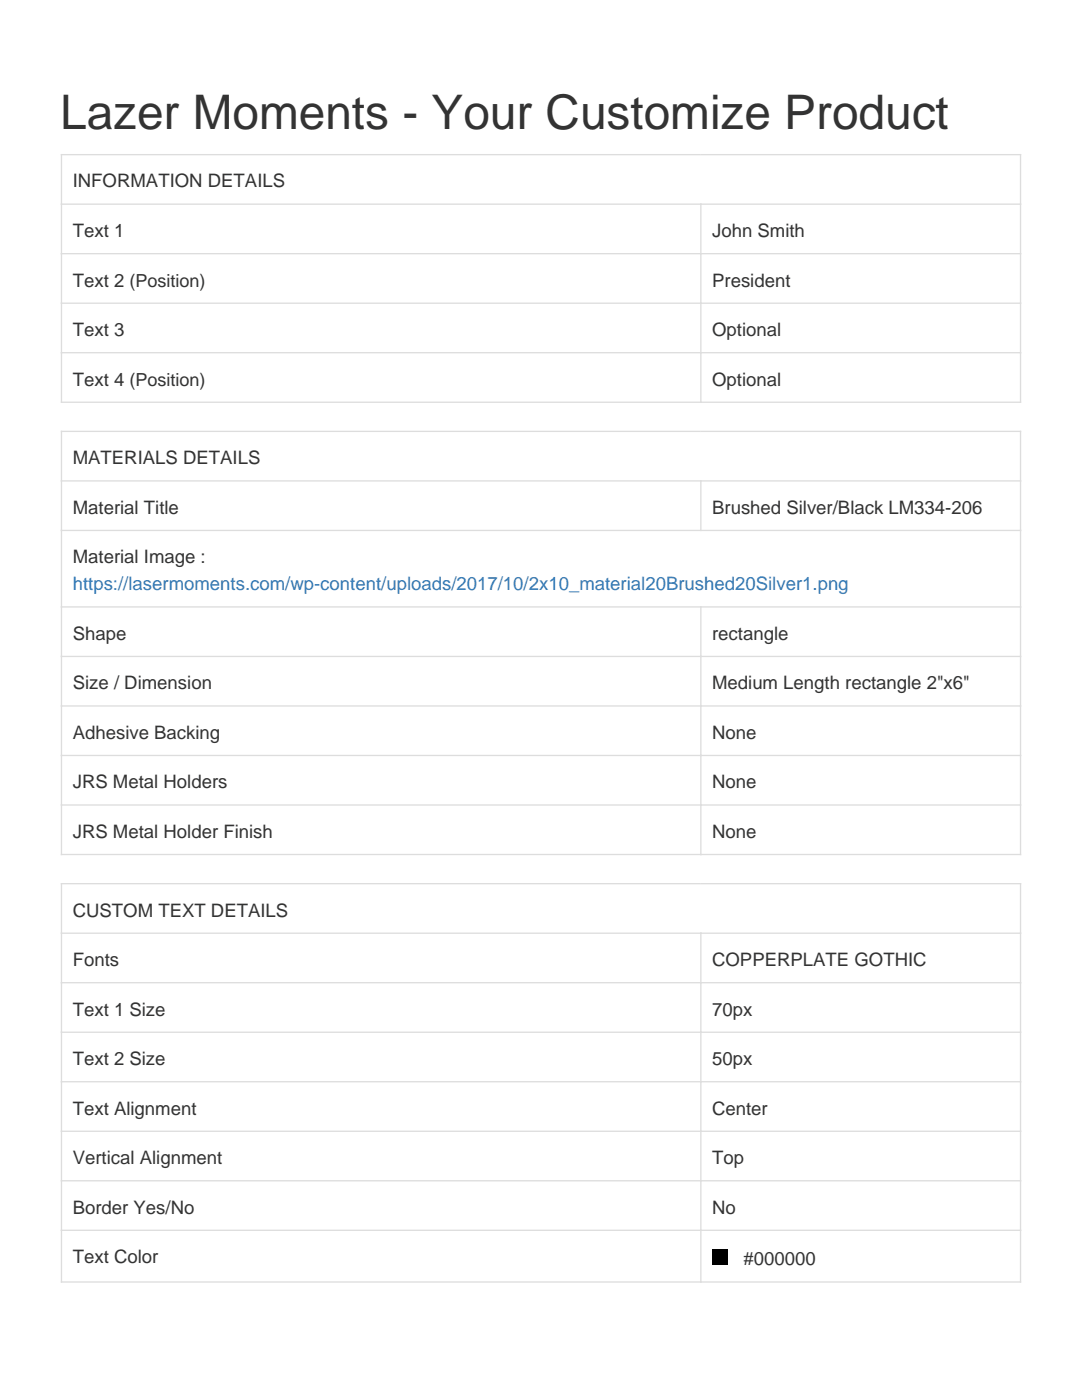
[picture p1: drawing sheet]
<svg xmlns="http://www.w3.org/2000/svg" width="216mm" height="279mm" viewBox="0 0 216 279" stroke-linecap="round" stroke-linejoin="round" font-family="sans-serif">
<defs><g id="words">
<text font-size="9.5" fill="#333" x="12" y="25.8">Lazer Moments - Your Customize Product</text>
<g font-size="3.7" fill="#333">
<text x="14.5" y="37.4">INFORMATION DETAILS</text>
<text x="14.5" y="47.3">Text 1</text>
<text x="142.1" y="47.3">John Smith</text>
<text x="14.5" y="57.2">Text 2 (Position)</text>
<text x="142.1" y="57.2">President</text>
<text x="14.5" y="67.1">Text 3</text>
<text x="142.1" y="67.1">Optional</text>
<text x="14.5" y="76.9">Text 4 (Position)</text>
<text x="142.1" y="76.9">Optional</text>
<text x="14.5" y="92.7">MATERIALS DETAILS</text>
<text x="14.5" y="102.5">Material Title</text>
<text x="142.1" y="102.5">Brushed Silver/Black LM334-206</text>
<text x="14.5" y="112.4">Material Image :</text>
<text x="14.5" y="127.7">Shape</text>
<text x="142.1" y="127.7">rectangle</text>
<text x="14.5" y="137.6">Size / Dimension</text>
<text x="142.1" y="137.6">Medium Length rectangle 2&quot;x6&quot;</text>
<text x="14.5" y="147.4">Adhesive Backing</text>
<text x="142.1" y="147.4">None</text>
<text x="14.5" y="157.3">JRS Metal Holders</text>
<text x="142.1" y="157.3">None</text>
<text x="14.5" y="167.2">JRS Metal Holder Finish</text>
<text x="142.1" y="167.2">None</text>
<text x="14.5" y="182.9">CUSTOM TEXT DETAILS</text>
<text x="14.5" y="192.8">Fonts</text>
<text x="142.1" y="192.8">COPPERPLATE GOTHIC</text>
<text x="14.5" y="202.7">Text 1 Size</text>
<text x="142.1" y="202.7">70px</text>
<text x="14.5" y="212.6">Text 2 Size</text>
<text x="142.1" y="212.6">50px</text>
<text x="14.5" y="222.4">Text Alignment</text>
<text x="142.1" y="222.4">Center</text>
<text x="14.5" y="232.3">Vertical Alignment</text>
<text x="142.1" y="232.3">Top</text>
<text x="14.5" y="242.2">Border Yes/No</text>
<text x="142.1" y="242.2">No</text>
<text x="14.5" y="252.1">Text Color</text>
<text x="148.4" y="252.4">#000000</text>
</g>
<text font-size="3.7" fill="#337ab7" x="14.5" y="117.8">https://lasermoments.com/wp-content/uploads/2017/10/2x10_material20Brushed20Silver1.png</text>
</g></defs>
<g fill="none" stroke="#ddd" stroke-width=".26">
<path d="M12.1 30.9h191.7M12.3 30.7v49.7M203.6 30.7v49.7M12.1 40.7h191.7M12.1 50.6h191.7M139.8 40.6v39.8M12.1 60.5h191.7M12.1 70.4h191.7M12.1 80.3h191.7M12.1 86.1h191.7M12.1 96h191.7M12.3 86v84.7"/>
<path d="M139.8 95.8v10.2M203.6 86v84.7M12.1 105.9h191.7M12.1 121.1h191.7M12.1 131h191.7M139.8 121v49.7M12.1 140.9h191.7M12.1 150.8h191.7M12.1 160.7h191.7M12.1 170.5h191.7M12.1 176.4h191.7M12.3 176.2v79.8"/>
<path d="M203.6 176.2v79.8M12.1 186.2h191.7M12.1 196.1h191.7M139.8 186.1v69.9M12.1 206h191.7M12.1 215.9h191.7M12.1 225.8h191.7M12.1 235.7h191.7M12.1 245.5h191.7M12.1 255.9h191.7"/>
</g>
<path d="M142.1 249.3h3.2v3.1h-3.2z" fill="#000"/>
<use href="#words"/>
</svg>
